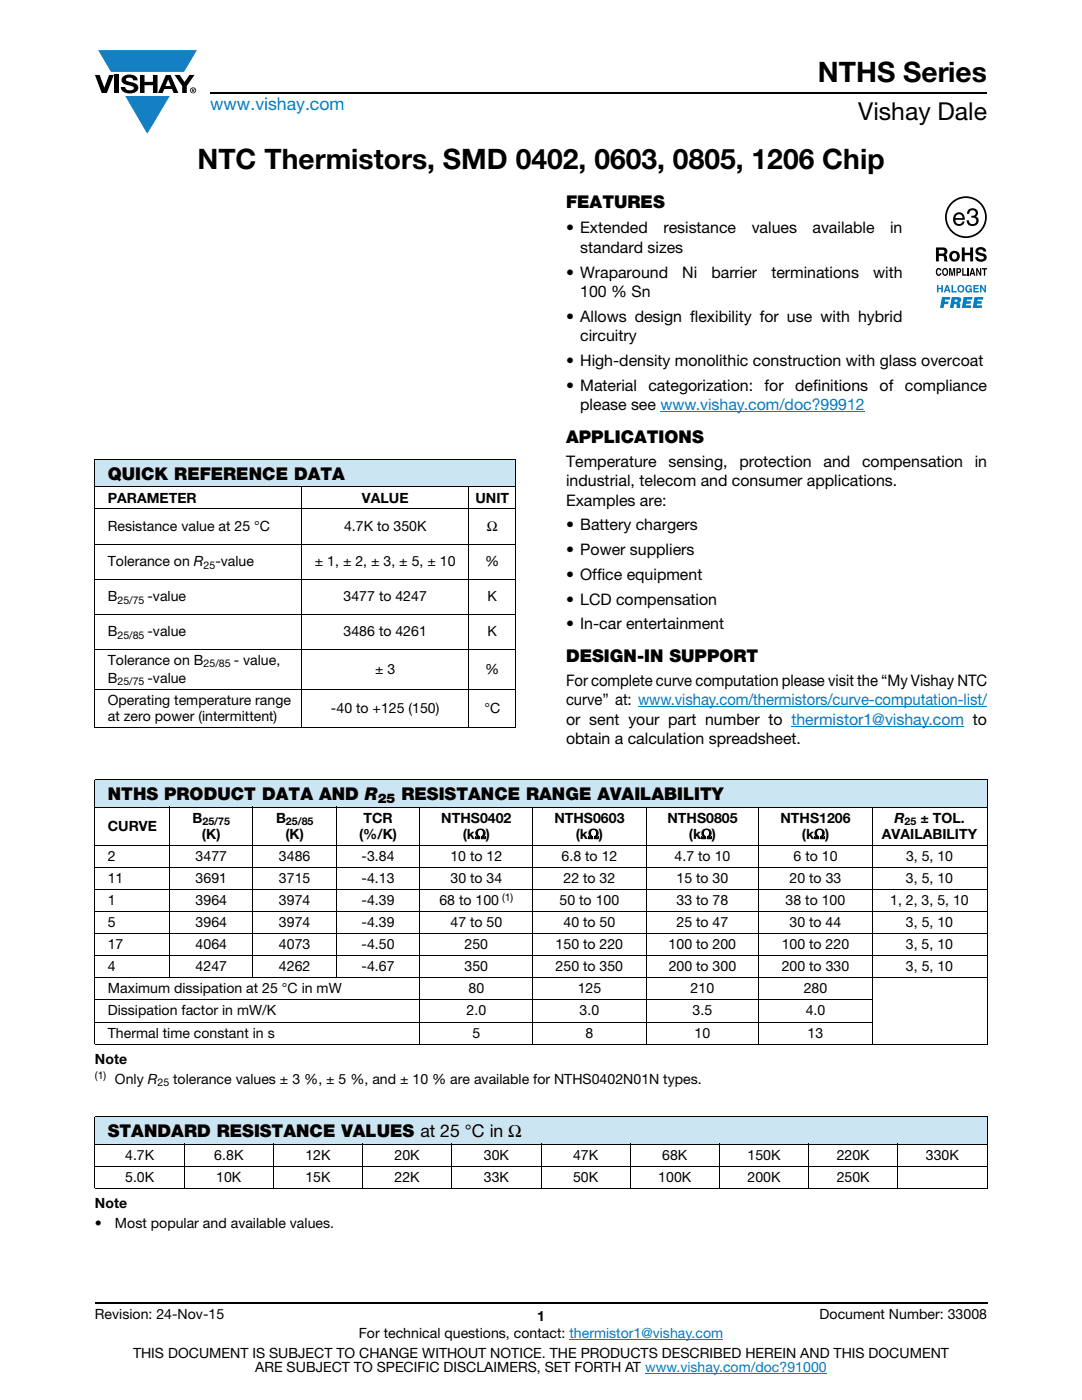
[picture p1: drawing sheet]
<svg xmlns="http://www.w3.org/2000/svg" width="216mm" height="279mm" viewBox="0 0 216 279" stroke-linecap="round" stroke-linejoin="round" font-family="sans-serif">
<defs><g id="words">
<g font-size="5.6">
<text x="163.2" y="16.4">NTHS Series</text>
<text x="39.4" y="33.8">NTC Thermistors, SMD 0402, 0603, 0805, 1206 Chip</text>
</g>
<text font-size="4.9" x="171.3" y="24">Vishay Dale</text>
<text font-size="3.5" fill="#007ec4" x="42" y="21.9">www.vishay.com</text>
<g font-size="3.5">
<text x="112.9" y="41.5">FEATURES</text>
<text x="112.9" y="88.4">APPLICATIONS</text>
<text x="21.5" y="95.8">QUICK REFERENCE DATA</text>
<text x="112.9" y="132.2">DESIGN-IN SUPPORT</text>
<text x="21.5" y="159.7">NTHS PRODUCT DATA AND R</text>
<text x="80.1" y="159.7">RESISTANCE RANGE AVAILABILITY</text>
<text x="21.5" y="226.9">STANDARD RESISTANCE VALUES at 25 °C in Ω</text>
</g>
<g font-size="3.2">
<text x="112.9" y="46.6">• Extended</text>
<text x="132.4" y="46.6">resistance</text>
<text x="150" y="46.6">values</text>
<text x="162.1" y="46.6">available</text>
<text x="177.6" y="46.6">in</text>
<text x="115.8" y="50.5">standard sizes</text>
<text x="112.9" y="55.4">• Wraparound</text>
<text x="115.8" y="59.3">100 % Sn</text>
<text x="136.1" y="55.4">Ni</text>
<text x="141.9" y="55.4">barrier</text>
<text x="153.9" y="55.4">terminations</text>
<text x="174.2" y="55.4">with</text>
<text x="112.9" y="64.2">• Allows design flexibility for use with hybrid</text>
<text x="115.8" y="68.1">circuitry</text>
<text x="112.9" y="73">• High-density monolithic construction with glass overcoat</text>
<text x="112.9" y="78">• Material</text>
<text x="129.4" y="78">categorization:</text>
<text x="152.6" y="78">for</text>
<text x="158.7" y="78">definitions</text>
<text x="175.5" y="78">of</text>
<text x="180.6" y="78">compliance</text>
<text x="115.8" y="81.9">please see www.vishay.com/doc?99912</text>
<text x="112.9" y="93.2">Temperature</text>
<text x="133.4" y="93.2">sensing,</text>
<text x="147.5" y="93.2">protection</text>
<text x="164.3" y="93.2">and</text>
<text x="172" y="93.2">compensation</text>
<text x="194.5" y="93.2">in</text>
<text x="112.9" y="97">industrial, telecom and consumer applications.</text>
<text x="112.9" y="100.9">Examples are:</text>
<text x="112.9" y="105.9">• Battery chargers</text>
<text x="112.9" y="110.8">• Power suppliers</text>
<text x="112.9" y="115.7">• Office equipment</text>
<text x="112.9" y="120.7">• LCD compensation</text>
<text x="112.9" y="125.6">• In-car entertainment</text>
<text x="112.9" y="136.9">For complete curve computation please visit the “My Vishay NTC</text>
<text x="112.9" y="140.8">curve” at: www.vishay.com/thermistors/curve-computation-list/</text>
<text x="112.9" y="144.7">or sent your part number to thermistor1@vishay.com to</text>
<text x="112.9" y="148.5">obtain a calculation spreadsheet.</text>
</g>
<g font-size="2.8">
<text x="21.5" y="100.3">PARAMETER</text>
<text x="72.2" y="100.3">VALUE</text>
<text x="94.9" y="100.3">UNIT</text>
<text x="21.5" y="106">Resistance value at 25 °C</text>
<text x="68.6" y="106">4.7K to 350K</text>
<text x="97.2" y="106">Ω</text>
<text x="21.5" y="113">Tolerance on R</text>
<text x="43" y="113">-value</text>
<text x="62.8" y="113">± 1, ± 2, ± 3, ± 5, ± 10</text>
<text x="96.8" y="113">%</text>
<text x="21.5" y="120">B</text>
<text x="29.4" y="120">-value</text>
<text x="68.6" y="120">3477 to 4247</text>
<text x="97.3" y="120">K</text>
<text x="21.5" y="127">B</text>
<text x="29.4" y="127">-value</text>
<text x="68.6" y="127">3486 to 4261</text>
<text x="97.3" y="127">K</text>
<text x="21.5" y="136.2">B</text>
<text x="21.5" y="132.7">Tolerance on B</text>
<text x="29.4" y="136.2">-value</text>
<text x="46.6" y="132.7">- value,</text>
<text x="74.8" y="134.5">± 3</text>
<text x="96.8" y="134.5">%</text>
<text x="21.5" y="140.6">Operating temperature range</text>
<text x="21.5" y="143.8">at zero power (intermittent)</text>
<text x="66" y="142.2">-40 to +125 (150)</text>
<text x="96.7" y="142.2">°C</text>
<text x="21.5" y="165.8">CURVE</text>
<text x="38.4" y="164.2">B</text>
<text x="40.3" y="167.4">(K)</text>
<text x="55.1" y="164.2">B</text>
<text x="57" y="167.4">(K)</text>
<text x="71.7" y="167.4">(%/K)</text>
<text x="72.5" y="164.2">TCR</text>
<text x="88.1" y="164.2">NTHS0402</text>
<text x="92.3" y="167.4">(kΩ)</text>
<text x="110.6" y="164.2">NTHS0603</text>
<text x="114.9" y="167.4">(kΩ)</text>
<text x="133.2" y="164.2">NTHS0805</text>
<text x="137.5" y="167.4">(kΩ)</text>
<text x="155.7" y="164.2">NTHS1206</text>
<text x="160" y="167.4">(kΩ)</text>
<text x="176" y="167.4">AVAILABILITY</text>
<text x="178.5" y="164.2">R</text>
<text x="183.6" y="164.2">± TOL.</text>
<text x="21.5" y="171.8">2</text>
<text x="39" y="171.8">3477</text>
<text x="55.7" y="171.8">3486</text>
<text x="72.2" y="171.8">-3.84</text>
<text x="89.9" y="171.8">10 to 12</text>
<text x="112.1" y="171.8">6.8 to 12</text>
<text x="134.6" y="171.8">4.7 to 10</text>
<text x="158.4" y="171.8">6 to 10</text>
<text x="180.8" y="171.8">3, 5, 10</text>
<text x="21.5" y="176.2">11</text>
<text x="39" y="176.2">3691</text>
<text x="55.7" y="176.2">3715</text>
<text x="72.2" y="176.2">-4.13</text>
<text x="89.9" y="176.2">30 to 34</text>
<text x="112.4" y="176.2">22 to 32</text>
<text x="135" y="176.2">15 to 30</text>
<text x="157.5" y="176.2">20 to 33</text>
<text x="180.8" y="176.2">3, 5, 10</text>
<text x="21.5" y="185">5</text>
<text x="21.5" y="180.6">1</text>
<text x="39" y="185">3964</text>
<text x="39" y="180.6">3964</text>
<text x="55.7" y="185">3974</text>
<text x="55.7" y="180.6">3974</text>
<text x="72.2" y="185">-4.39</text>
<text x="72.2" y="180.6">-4.39</text>
<text x="87.7" y="180.6">68 to 100</text>
<text x="89.9" y="185">47 to 50</text>
<text x="111.7" y="180.6">50 to 100</text>
<text x="112.4" y="185">40 to 50</text>
<text x="135" y="180.6">33 to 78</text>
<text x="135" y="185">25 to 47</text>
<text x="156.8" y="180.6">38 to 100</text>
<text x="157.5" y="185">30 to 44</text>
<text x="177.6" y="180.6">1, 2, 3, 5, 10</text>
<text x="180.8" y="185">3, 5, 10</text>
<text x="21.5" y="189.4">17</text>
<text x="39" y="189.4">4064</text>
<text x="55.7" y="189.4">4073</text>
<text x="72.2" y="189.4">-4.50</text>
<text x="92.7" y="189.4">250</text>
<text x="110.9" y="189.4">150 to 220</text>
<text x="133.4" y="189.4">100 to 200</text>
<text x="156" y="189.4">100 to 220</text>
<text x="180.8" y="189.4">3, 5, 10</text>
<text x="21.5" y="193.8">4</text>
<text x="39" y="193.8">4247</text>
<text x="55.7" y="193.8">4262</text>
<text x="72.2" y="193.8">-4.67</text>
<text x="92.7" y="193.8">350</text>
<text x="110.9" y="193.8">250 to 350</text>
<text x="133.4" y="193.8">200 to 300</text>
<text x="156" y="193.8">200 to 330</text>
<text x="180.8" y="193.8">3, 5, 10</text>
<text x="21.5" y="198.2">Maximum dissipation at 25 °C in mW</text>
<text x="21.5" y="202.6">Dissipation factor in mW/K</text>
<text x="93.1" y="202.6">2.0</text>
<text x="93.5" y="198.2">80</text>
<text x="115.3" y="198.2">125</text>
<text x="115.6" y="202.6">3.0</text>
<text x="137.8" y="198.2">210</text>
<text x="138.2" y="202.6">3.5</text>
<text x="160.4" y="198.2">280</text>
<text x="160.8" y="202.6">4.0</text>
<text x="21.5" y="207.1">Thermal time constant in s</text>
<text x="94.3" y="207.1">5</text>
<text x="116.8" y="207.1">8</text>
<text x="138.6" y="207.1">10</text>
<text x="161.1" y="207.1">13</text>
<text x="18.9" y="212.4">Note</text>
<text x="22.9" y="216.2">Only R</text>
<text x="34.5" y="216.2">tolerance values ± 3 %, ± 5 %, and ± 10 % are available for NTHS0402N01N types.</text>
<text x="25" y="231.4">4.7K</text>
<text x="42.8" y="231.4">6.8K</text>
<text x="60.9" y="231.4">12K</text>
<text x="78.7" y="231.4">20K</text>
<text x="96.5" y="231.4">30K</text>
<text x="114.3" y="231.4">47K</text>
<text x="132.1" y="231.4">68K</text>
<text x="149.2" y="231.4">150K</text>
<text x="167" y="231.4">220K</text>
<text x="184.8" y="231.4">330K</text>
<text x="25" y="235.9">5.0K</text>
<text x="43.1" y="235.9">10K</text>
<text x="60.9" y="235.9">15K</text>
<text x="78.7" y="235.9">22K</text>
<text x="96.5" y="235.9">33K</text>
<text x="114.3" y="235.9">50K</text>
<text x="131.4" y="235.9">100K</text>
<text x="149.2" y="235.9">200K</text>
<text x="167" y="235.9">250K</text>
<text x="18.9" y="241.2">Note</text>
<text x="18.9" y="245">•</text>
<text x="22.9" y="245">Most popular and available values.</text>
<text x="18.9" y="263.3">Revision: 24-Nov-15</text>
<text x="107.2" y="263.6">1</text>
<text x="163.6" y="263.3">Document Number: 33008</text>
<text x="71.6" y="267.1">For technical questions, contact: thermistor1@vishay.com</text>
<text x="26.5" y="271">THIS DOCUMENT IS SUBJECT TO CHANGE WITHOUT NOTICE. THE PRODUCTS DESCRIBED HEREIN AND THIS DOCUMENT</text>
<text x="50.9" y="273.8">ARE SUBJECT TO SPECIFIC DISCLAIMERS, SET FORTH AT www.vishay.com/doc?91000</text>
</g>
<text font-size="2.6" x="75.4" y="160.3">25</text>
<g font-size="2.1">
<text x="40.6" y="113.5">25</text>
<text x="23.4" y="120.5">25/75</text>
<text x="23.4" y="127.5">25/85</text>
<text x="23.4" y="136.7">25/75</text>
<text x="40.6" y="133.2">25/85</text>
<text x="40.4" y="164.7">25/75</text>
<text x="57.1" y="164.7">25/85</text>
<text x="180.5" y="164.7">25</text>
<text x="100.2" y="179.8">(1)</text>
<text x="18.9" y="215.4">(1)</text>
<text x="31.4" y="216.7">25</text>
</g>
</g></defs>
<g fill="#147fc3">
<path d="M19.6 10h19.7l-2.6 4.3h-1.1h-13.5z"/>
<path d="M25 19.2h8.9l-4.5 7.5z"/>
</g>
<g fill="#000">
<path d="M18.9 15h1l.9 2.5 1-2.5h.9l-1.4 3.6h-1zM22.9 15h.9v3.6h-.9zM24.6 15.3a2.1 2.1 0 0 1 2.8 .3l.1 .4h-.9a.79 .79 0 0 0-.7-.5 .79 .79 0 0 0-.8 .4l.3 .3 1 .2a1.08 1.08 0 0 1 1.2 1 1.08 1.08 0 0 1-1.1 1.2 1.73 1.73 0 0 1-2.4-1.2h.9a.96 .96 0 0 0 .8 .6 .96 .96 0 0 0 .9-.4 1.31 1.31 0 0 0-1.2-.6 1.03 1.03 0 0 1-1.1-.6 1.03 1.03 0 0 1 .2-1.1zM27.9 15h.9v1.3h1.7v-1.3h.9v3.6h-.9v-1.6h-1.7v1.6h-.9zM34.8 15h1.1l.9 1.4 1-1.4h1l-1.5 2.2v1.4h-.9v-1.4z"/>
<path d="M33.6 15.9l.5 1.3h-1.1zM33.1 15l-1.6 3.6h1l.3-.8h1.5l.3 .8h1l-1.6-3.6z"/>
<path d="M38.4 17.8h.2v.2h-.2zM38.3 17.7v.7h.1v-.3l.4 .3-.2-.3 .2-.2-.1-.2z"/>
<path d="M38.1 18a.46 .46 0 0 1 .9 0 .46 .46 0 0 1-.9 0zM37.9 18a.6 .6 0 0 0 1.2 0 .6 .6 0 0 0-1.2 0z"/>
</g>
<path d="M42 18.6h155M18.9 260h178.1" fill="none" stroke="#000" stroke-width=".36"/>
<path d="M131.8 82.1h40.8M127.3 141h69.7M157.9 144.9h34.5M113.6 267.3h30.7M128.7 274h36.3" fill="none" stroke="#007ec4" stroke-width=".2"/>
<path d="M18.9 91.7h84.1v5.5h-84.1z" fill="#cce5f3"/>
<g fill="none" stroke="#000" stroke-width=".2">
<path d="M18.9 91.7h84.1M18.9 97.2h84.1M18.9 91.8v53.2M60.2 97.1v48.1M93.5 97.1v48.1M103 91.8v53.2M18.9 101.6h84.1M18.9 108.6h84.1M18.9 115.6h84.1M18.9 122.6h84.1M18.9 129.6h84.1M18.9 137.5h84.1"/>
<path d="M18.9 145.1h84.1"/>
</g>
<g fill="#fff">
<path d="M20.7 46.4h80.5v35.9h-80.5z"/>
<path d="M186.7 39.2h10.3v22.2h-10.3z"/>
</g>
<g fill="#000">
<path d="M186.9 53.7l.4-.2 .3 .1 .2 .4-.6-.2a.66 .66 0 0 0 .1 1l.3-.3h.2a.54 .54 0 0 1-.4 .6 .54 .54 0 0 1-.6-.5zM189.4 53.5h.4l.2 1.2 .2-1.2h.4v1.5h-.3v-1.2l-.2 1.2h-.2l-.3-1.2v1.2h-.2zM192 53.5h.3v1.3h.6v.2h-.9zM191.9 49.4h.6v1h1.1v-1h.6v2.8h-.6v-1.3h-1.1v1.3h-.6zM193 53.5h.3v1.5h-.3zM193.3 41.8a1.07 1.07 0 0 1 1.3-.1 1.07 1.07 0 0 1 .5 1.1l-.4 .4a1.06 1.06 0 0 1 .5 1.4 1.06 1.06 0 0 1-1.4 .5l-.2-.1a1.02 1.02 0 0 1-.7-1h.4a.71 .71 0 0 0 1 .7 .71 .71 0 0 0 .2-1.2l-.7-.1v-.3a.59 .59 0 0 0 .9-.4 .59 .59 0 0 0-.6-.7 .66 .66 0 0 0-.7 .7h-.4zM194.9 49.5a1.15 1.15 0 0 1 1.9 .7h-.6v-.2a.68 .68 0 0 0-.9-.1l-.1 .4 .3 .1a1.29 1.29 0 0 1 1.4 .9 1.17 1.17 0 0 1-1.2 .9 1.17 1.17 0 0 1-1.1-.9h.6v.2a.67 .67 0 0 0 1.1-.1l-.2-.3-.6-.1a.82 .82 0 0 1-.8-.5 .82 .82 0 0 1 .2-1zM194.8 53.5h.3l.5 1.1v-1.1h.2v1.5h-.3l-.5-1.1v1.1h-.2zM195.9 53.5h1.1v.3h-.4v1.2h-.3v-1.2h-.4z"/>
<path d="M187.3 49.9v.7h1a.39 .39 0 0 0 0-.7zM186.8 49.4h1.4a.79 .79 0 0 1 .8 .4 .79 .79 0 0 1-.1 .9l-.3 .1a.98 .98 0 0 1 .4 1.2l.1 .2h-.6l-.3-1.1h-.9v1.1h-.5z"/>
<path d="M188.4 53.8a.64 .64 0 0 0 .2 1h.1a.64 .64 0 0 0-.1-1.1zM188.2 53.6l.2-.1a.56 .56 0 0 1 .7 .3 .82 .82 0 0 1-.5 1.3l-.2-.1a.89 .89 0 0 1-.2-1.4z"/>
<path d="M188.9 43.3a3.8 3.8 0 0 1 7.7 0 3.8 3.8 0 0 1-7.7 0zM188.6 43.3a4.2 4.2 0 0 0 8.3 0 4.2 4.2 0 0 0-8.3 0z"/>
<path d="M190.2 50.6a.63 .63 0 0 0-.2 .7 .63 .63 0 0 0 .7 .4 .63 .63 0 0 0 .2-.8 .63 .63 0 0 0-.7-.3zM189.4 51.1a1.1 1.1 0 0 1 2.2 0 1.1 1.1 0 0 1-2.2 0z"/>
<path d="M191.1 53.8v.4l.4-.1v-.3zM190.8 53.5h.6a.5 .5 0 0 1 .4 .5 .5 .5 0 0 1-.4 .5h-.3v.5h-.3z"/>
<path d="M190.8 43l-.2 .5h1.5a.7 .7 0 0 0-.4-.7 .7 .7 0 0 0-.9 .2zM190.6 42.6a1.18 1.18 0 0 1 1.4-.1 1.18 1.18 0 0 1 .5 1.4h-1.9a.73 .73 0 0 0 .6 .8 .73 .73 0 0 0 .9-.5h.4a1.21 1.21 0 0 1-1.6 .8 1.21 1.21 0 0 1-.7-1.7z"/>
<path d="M194 53.9l-.1 .6h.3zM193.9 53.5h.3l.4 1.5h-.3v-.3h-.5l-.1 .3h-.3z"/>
</g>
<g fill="#0160ae">
<path d="M187 56.9h.3v.6h.5v-.6h.3v1.5h-.3v-.7h-.5v.7h-.3z"/>
<path d="M189.9 56.9h.3v1.2h.7v.2h-1z"/>
<path d="M192.8 57.1a.68 .68 0 0 1 1.1 .3l-.8-.2a.55 .55 0 0 0-.2 .5 .55 .55 0 0 0 .4 .4l.4-.3h-.4v-.2h.6v.8h-.2v-.2a.71 .71 0 0 1-1-.1 .71 .71 0 0 1 .1-1z"/>
<path d="M194.2 56.9h1.1v.3h-.8v.3h.7v.2h-.7v.4h.8v.2h-1.1z"/>
<path d="M195.6 56.9h.3l.5 1 .1-1h.2v1.5h-.3l-.6-1.1v1.1h-.2z"/>
<path d="M188 59.3h1.6v.5h-1l-.1 .4h.8l-.1 .5h-.8l-.1 .8h-.7z"/>
<path d="M192.3 59.3h1.8l-.1 .5h-1.1v.3h.9l-.1 .5h-.9l-.1 .4h1.1l-.1 .5h-1.8z"/>
<path d="M194.5 59.3h1.7l-.1 .5h-1l-.1 .3h.9l-.1 .5h-.9v.4h1.1l-.1 .5h-1.8z"/>
<path d="M189 57.2l-.2 .6h.4zM188.8 56.9h.4l.5 1.4h-.4v-.2h-.6l-.1 .2h-.3z"/>
<path d="M191.3 57.7a.47 .47 0 0 0 .9 0 .47 .47 0 0 0-.9 0zM191 57.6a.75 .75 0 0 1 1.5 0 .75 .75 0 0 1-1.5 0z"/>
<path d="M190.5 59.8v.4l.6-.1-.1-.3zM189.9 59.3l1.8 .1a.63 .63 0 0 1-.4 1l.3 .3v.8h-.7v-.6l-.3-.2h-.2l-.2 .8h-.7z"/>
</g>
<g fill="#cce5f3">
<path d="M18.9 155.6h178.1v5.5h-178.1z"/>
<path d="M18.9 222.8h178.1v5.5h-178.1z"/>
</g>
<g fill="none" stroke="#000" stroke-width=".2">
<path d="M18.9 155.6h178.1M18.9 155.7v52.6M197 155.7v52.6M18.9 161.1h178.1M18.9 168.7h178.1M18.9 173.1h178.1M18.9 177.5h178.1M33.8 161v34.2M50.5 161v34.2M67.1 161v34.2M83.8 161v47.4M106.3 161v47.4"/>
<path d="M128.9 161v47.4M151.4 161v47.4M174 161v47.4M18.9 181.9h178.1M18.9 186.3h178.1M18.9 190.7h178.1M18.9 195.1h178.1M18.9 199.5h155.2M18.9 204h155.2M18.9 208.4h178.1M18.9 222.8h178.1M18.9 228.3h178.1"/>
<path d="M18.9 232.7h178.1M18.9 237.2h178.1M18.9 222.9v14.2M36.7 228.2v9M54.5 228.2v9M72.3 228.2v9M90.1 228.2v9M107.9 228.2v9M125.8 228.2v9M143.6 228.2v9M161.4 228.2v9M179.2 228.2v9"/>
<path d="M197 222.9v14.2"/>
</g>
<use href="#words"/>
</svg>
